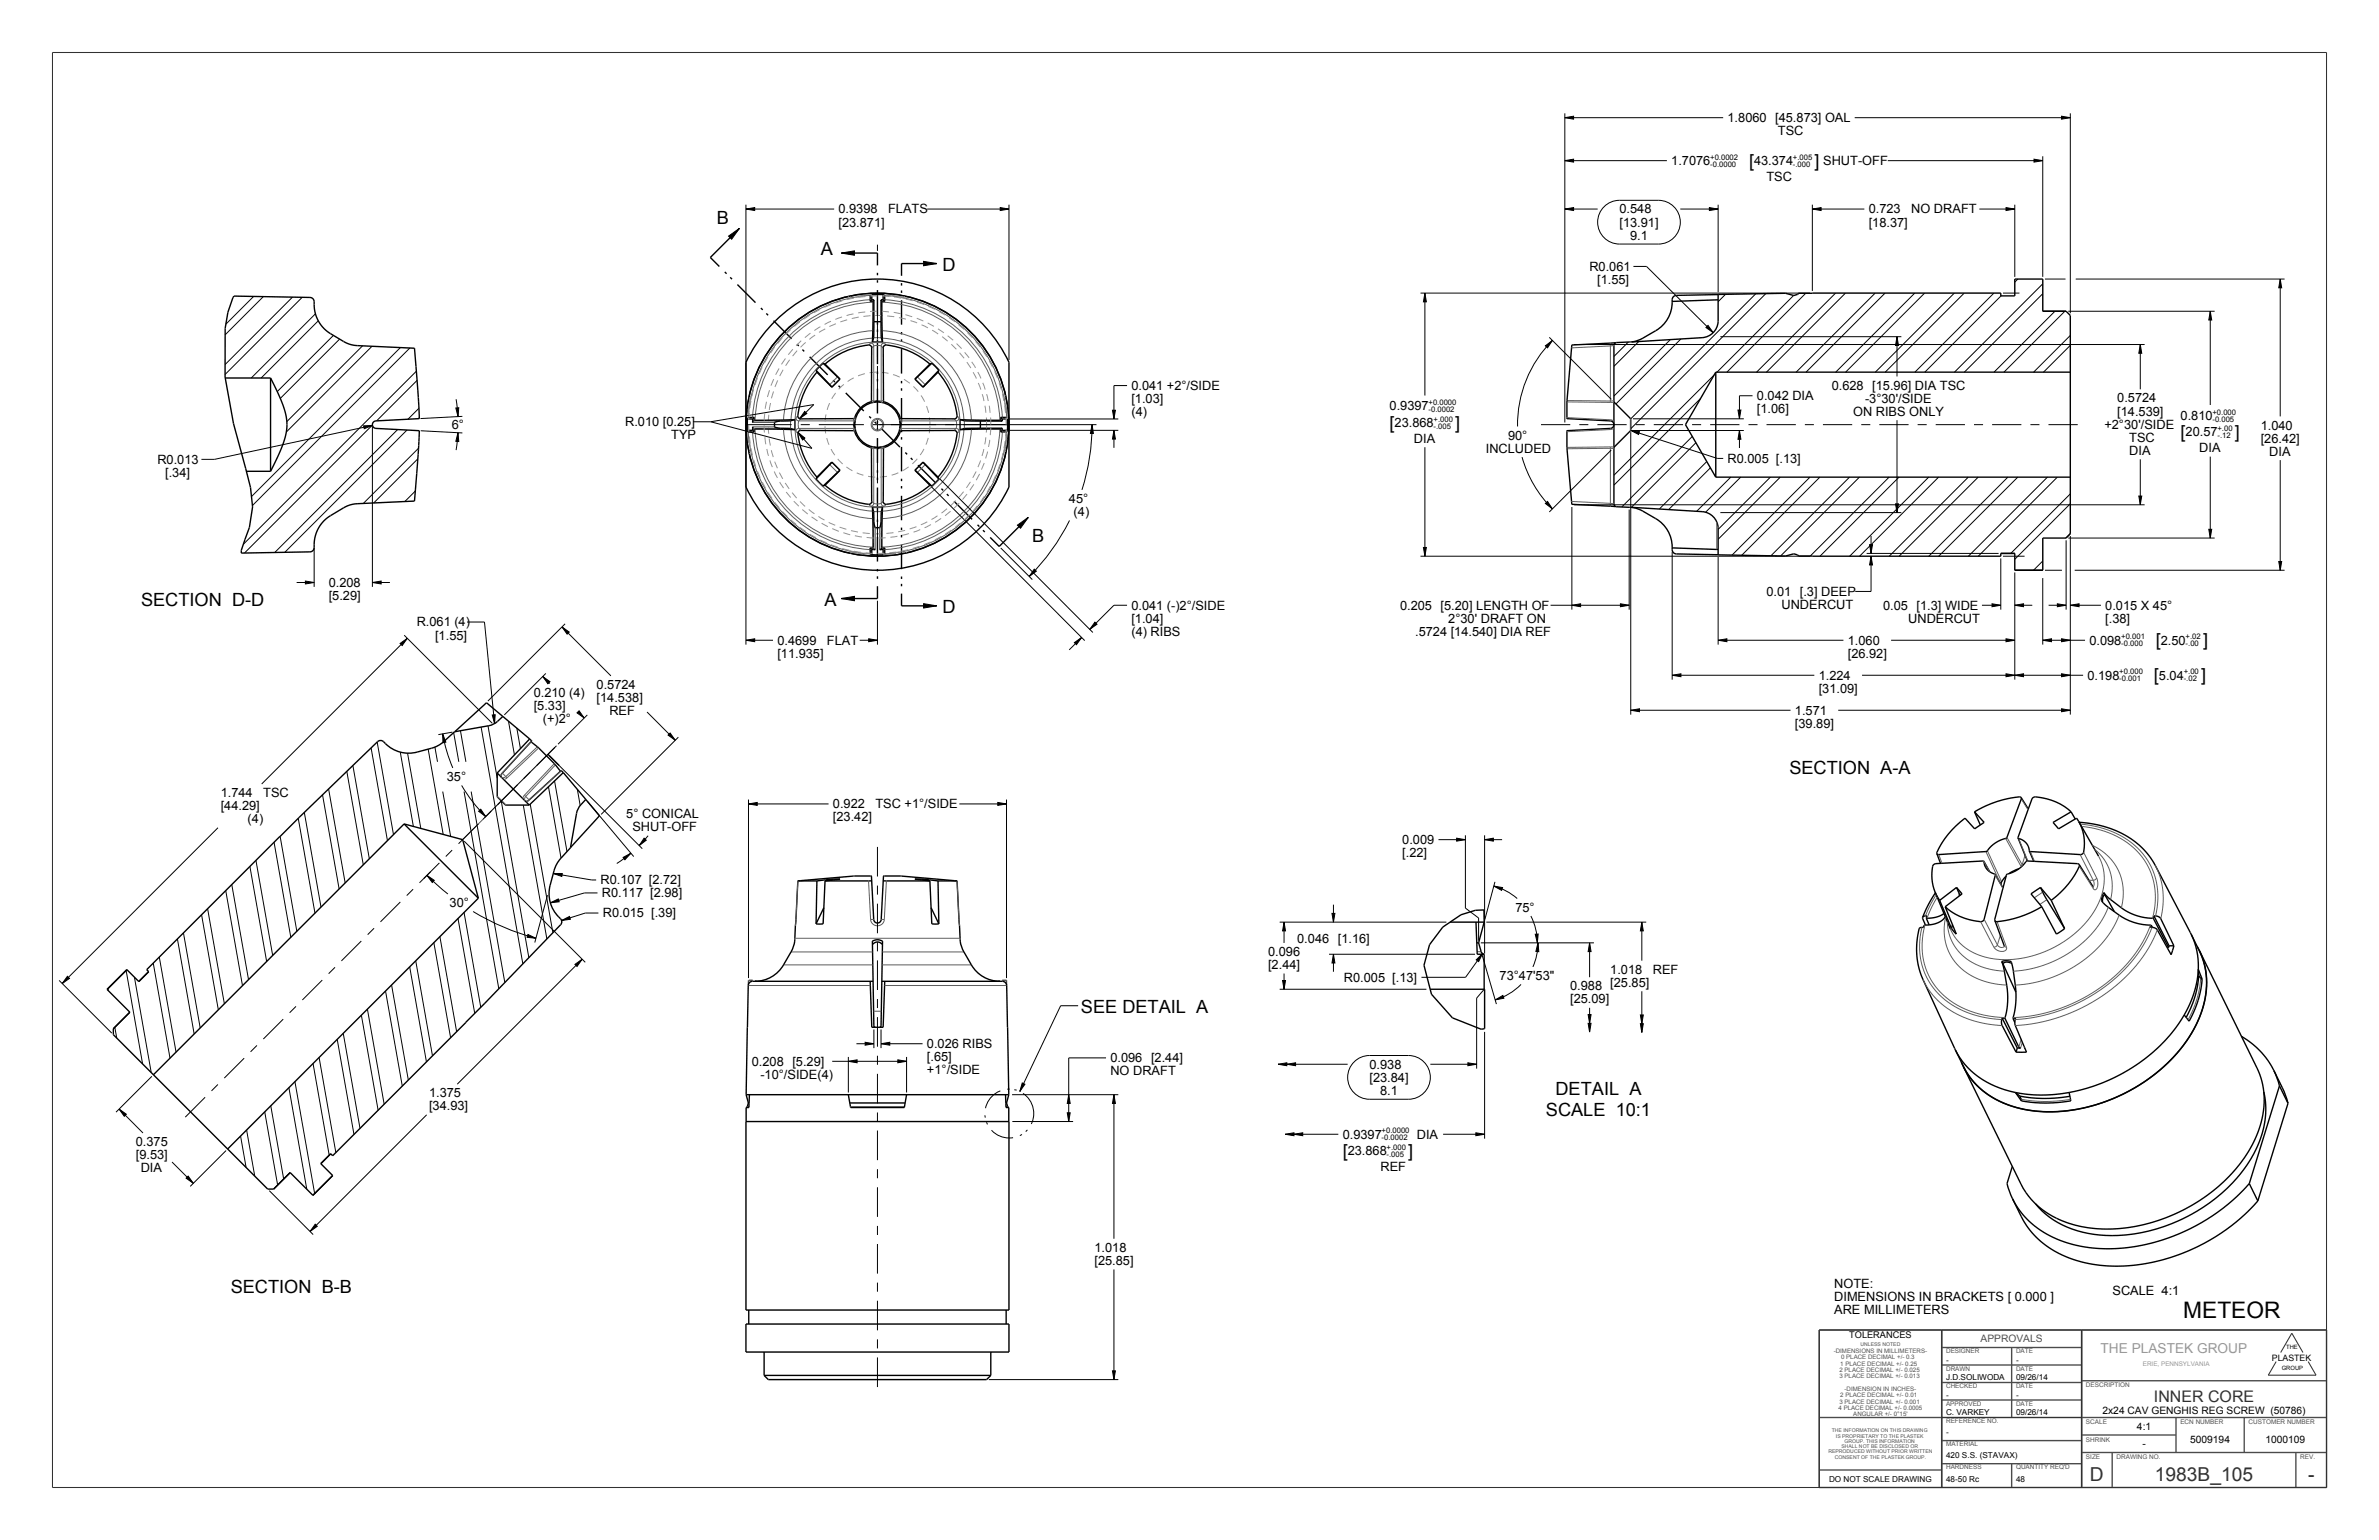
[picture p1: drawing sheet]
<svg xmlns="http://www.w3.org/2000/svg" width="864mm" height="559mm" viewBox="0 0 864 559" stroke-linecap="round" stroke-linejoin="round" font-family="sans-serif">
<defs><g id="words">
<text font-size="8.3" x="792.5" y="478.1">METEOR</text>
<g font-size="7" fill="#313131">
<text x="758.7" y="537.4">D</text>
<text x="782.3" y="537.4">1983B_105</text>
</g>
<text font-size="7" x="837.8" y="537.4">-</text>
<g font-size="6.6">
<text x="260.2" y="81.2">B</text>
<text x="297.9" y="92.7">A</text>
<text x="342.1" y="98.2">D</text>
<text x="374.7" y="196.7">B</text>
<text x="51.2" y="219.9">SECTION D-D</text>
<text x="299.3" y="219.7">A</text>
<text x="342.1" y="222.4">D</text>
<text x="649.5" y="280.7">SECTION A-A</text>
<text x="392.4" y="367.5">SEE DETAIL A</text>
<text x="564.7" y="397.3">DETAIL A</text>
<text x="561.2" y="405">SCALE 10:1</text>
<text x="83.7" y="469.3">SECTION B-B</text>
</g>
<g font-size="6.5">
<text x="634.9" y="60.5">[</text>
<text x="658.7" y="60.5">]</text>
<text x="504.4" y="155.6">[</text>
<text x="528.2" y="155.6">]</text>
<text x="791.6" y="159">[</text>
<text x="811.3" y="159">]</text>
<text x="782.6" y="234.5">[</text>
<text x="799.7" y="234.5">]</text>
<text x="781.9" y="247.2">[</text>
<text x="799" y="247.2">]</text>
<text x="487.4" y="419.8">[</text>
<text x="511.2" y="419.8">]</text>
</g>
<text font-size="5.8" fill="#313131" x="781.9" y="508.7">INNER CORE</text>
<text font-size="5" fill="#989898" x="762.5" y="491">THE PLASTEK GROUP</text>
<g font-size="4.6">
<text x="627.1" y="44.3">1.8060 [45.873] OAL</text>
<text x="645.4" y="49.1">TSC</text>
<text x="606.7" y="59.9">1.7076</text>
<text x="636.7" y="59.9">43.374</text>
<text x="661.8" y="59.9">SHUT-OFF</text>
<text x="641.2" y="65.6">TSC</text>
<text x="304.4" y="77.4">0.9398</text>
<text x="322.4" y="77.4">FLATS</text>
<text x="587.9" y="77.4">0.548</text>
<text x="678.4" y="77.4">0.723</text>
<text x="693.8" y="77.4">NO DRAFT</text>
<text x="304.4" y="82.2">[23.871]</text>
<text x="587.9" y="82.2">[13.91]</text>
<text x="678.4" y="82.2">[18.37]</text>
<text x="591.8" y="87">9.1</text>
<text x="577" y="98.3">R0.061</text>
<text x="579.8" y="103">[1.55]</text>
<text x="410.7" y="141.5">0.041 +2°/SIDE</text>
<text x="664.9" y="141.4">0.628 [15.96] DIA TSC</text>
<text x="410.7" y="146.3">[1.03]</text>
<text x="504.4" y="148.9">0.9397</text>
<text x="637.8" y="145.2">0.042 DIA</text>
<text x="637.8" y="150">[1.06]</text>
<text x="677" y="146.1">-3°30'/SIDE</text>
<text x="768.6" y="146">0.5724</text>
<text x="164" y="155.6">6°</text>
<text x="227" y="154.6">R.010 [0.25]</text>
<text x="410.7" y="151">(4)</text>
<text x="506.3" y="155">23.868</text>
<text x="672.7" y="150.9">ON RIBS ONLY</text>
<text x="763.9" y="155.6">+2°30'/SIDE</text>
<text x="768.6" y="150.8">[14.539]</text>
<text x="791.6" y="152.4">0.810</text>
<text x="820.7" y="155.9">1.040</text>
<text x="243.7" y="159.4">TYP</text>
<text x="513.3" y="160.7">DIA</text>
<text x="547.4" y="159.5">90°</text>
<text x="773" y="160.3">TSC</text>
<text x="793.4" y="158.4">20.57</text>
<text x="820.7" y="160.6">[26.42]</text>
<text x="539.4" y="164.3">INCLUDED</text>
<text x="627.1" y="167.9">R0.005 [.13]</text>
<text x="773" y="165.1">DIA</text>
<text x="798.4" y="164.1">DIA</text>
<text x="823.8" y="165.4">DIA</text>
<text x="57.1" y="168.3">R0.013</text>
<text x="60" y="173">[.34]</text>
<text x="388" y="182.5">45°</text>
<text x="389.7" y="187.3">(4)</text>
<text x="119.3" y="213">0.208</text>
<text x="119.3" y="217.7">[5.29]</text>
<text x="410.7" y="221.2">0.041 (-)2°/SIDE</text>
<text x="508.2" y="221.2">0.205 [5.20] LENGTH OF</text>
<text x="641.2" y="216.2">0.01 [.3] DEEP</text>
<text x="646.7" y="221">UNDERCUT</text>
<text x="683.6" y="221.2">0.05 [1.3] WIDE</text>
<text x="764.2" y="221.2">0.015 X 45°</text>
<text x="151.3" y="227.3">R.061 (4)</text>
<text x="410.7" y="226">[1.04]</text>
<text x="525.7" y="226">2°30' DRAFT ON</text>
<text x="692.7" y="226">UNDERCUT</text>
<text x="764.2" y="226">[.38]</text>
<text x="157.9" y="232.1">[1.55]</text>
<text x="282.2" y="233.9">0.4699</text>
<text x="300.2" y="233.9">FLAT</text>
<text x="410.7" y="230.7">(4) RIBS</text>
<text x="513.7" y="230.7">.5724 [14.540] DIA REF</text>
<text x="670.8" y="233.9">1.060</text>
<text x="758.5" y="233.9">0.098</text>
<text x="784.4" y="233.9">2.50</text>
<text x="282.2" y="238.7">[11.935]</text>
<text x="670.8" y="238.7">[26.92]</text>
<text x="216.6" y="250">0.5724</text>
<text x="660.2" y="246.6">1.224</text>
<text x="660.2" y="251.4">[31.09]</text>
<text x="757.8" y="246.6">0.198</text>
<text x="783.7" y="246.6">5.04</text>
<text x="193.7" y="252.8">0.210 (4)</text>
<text x="193.7" y="257.6">[5.33]</text>
<text x="216.6" y="254.8">[14.538]</text>
<text x="197.1" y="262.3">(+)2°</text>
<text x="221.2" y="259.5">REF</text>
<text x="651.6" y="259.3">1.571</text>
<text x="651.6" y="264.1">[39.89]</text>
<text x="162.2" y="283.4">35°</text>
<text x="80.1" y="289.2">1.744</text>
<text x="95.6" y="289.2">TSC</text>
<text x="302.4" y="293.3">0.922</text>
<text x="317.8" y="293.3">TSC +1°/SIDE</text>
<text x="80.1" y="294">[44.29]</text>
<text x="89.9" y="298.8">(4)</text>
<text x="227.3" y="296.9">5° CONICAL</text>
<text x="302.4" y="298.1">[23.42]</text>
<text x="229.5" y="301.7">SHUT-OFF</text>
<text x="509" y="306.3">0.009</text>
<text x="509" y="311">[.22]</text>
<text x="218" y="320.9">R0.107 [2.72]</text>
<text x="163.2" y="329.2">30°</text>
<text x="218.5" y="325.6">R0.117 [2.98]</text>
<text x="218.8" y="332.9">R0.015 [.39]</text>
<text x="550.1" y="330.8">75°</text>
<text x="460.3" y="346.9">0.096</text>
<text x="470.9" y="342.4">0.046 [1.16]</text>
<text x="460.3" y="351.7">[2.44]</text>
<text x="584.6" y="353.3">1.018</text>
<text x="600" y="353.3">REF</text>
<text x="487.8" y="356.2">R0.005 [.13]</text>
<text x="544.4" y="355.6">73°47'53&quot;</text>
<text x="570" y="359.3">0.988</text>
<text x="584.6" y="358.1">[25.85]</text>
<text x="570" y="364.1">[25.09]</text>
<text x="336.5" y="380.3">0.026 RIBS</text>
<text x="272.9" y="386.7">0.208 [5.29]</text>
<text x="336.5" y="385.1">[.65]</text>
<text x="336.5" y="389.8">+1°/SIDE</text>
<text x="403.1" y="385.5">0.096 [2.44]</text>
<text x="497.2" y="387.8">0.938</text>
<text x="276" y="391.5">-10°/SIDE(4)</text>
<text x="403.1" y="390.2">NO DRAFT</text>
<text x="497.2" y="392.5">[23.84]</text>
<text x="155.8" y="398.2">1.375</text>
<text x="501" y="397.3">8.1</text>
<text x="155.8" y="402.9">[34.93]</text>
<text x="487.4" y="413.2">0.9397</text>
<text x="514.3" y="413.2">DIA</text>
<text x="49.3" y="415.9">0.375</text>
<text x="489.2" y="419.2">23.868</text>
<text x="49.3" y="420.6">[9.53]</text>
<text x="51.1" y="425.4">DIA</text>
<text x="501.1" y="424.9">REF</text>
<text x="397.3" y="454.3">1.018</text>
<text x="397.3" y="459">[25.85]</text>
<text x="665.8" y="467.3">NOTE:</text>
<text x="665.8" y="472.1">DIMENSIONS IN BRACKETS [ 0.000 ]</text>
<text x="766.9" y="470">SCALE 4:1</text>
<text x="665.8" y="476.9">ARE MILLIMETERS</text>
</g>
<text font-size="3.7" fill="#4f4f4f" x="719" y="487">APPROVALS</text>
<g font-size="3.7">
<text x="763.2" y="513.1">2x24 CAV GENGHIS REG SCREW (50786)</text>
<text x="775.7" y="518.8">4:1</text>
<text x="777.7" y="525.1">-</text>
<text x="795.1" y="523.6">5009194</text>
<text x="822.4" y="523.6">1000109</text>
</g>
<text font-size="3.3" x="671.3" y="485.6">TOLERANCES</text>
<text font-size="3.2" x="824.7" y="493.7">PLASTEK</text>
<g font-size="3">
<text x="706.4" y="494.4">-</text>
<text x="731.8" y="494.4">-</text>
<text x="706.4" y="500.8">J.D.SOLIWODA</text>
<text x="731.8" y="500.8">09/26/14</text>
<text x="706.4" y="507.1">-</text>
<text x="731.8" y="507.1">-</text>
<text x="706.4" y="513.5">C. VARKEY</text>
<text x="731.8" y="513.5">09/26/14</text>
<text x="706.4" y="520.8">-</text>
<text x="706.4" y="529.2">420 S.S. (STAVAX)</text>
<text x="664" y="537.6">DO NOT SCALE DRAWING</text>
<text x="706.4" y="537.7">48-50 Rc</text>
<text x="731.8" y="537.7">48</text>
</g>
<g font-size="2.8">
<text x="620.8" y="58">+0.0002</text>
<text x="650.9" y="58">+.005</text>
<text x="620.8" y="60.5">-0.0000</text>
<text x="650.9" y="60.5">-.000</text>
<text x="518.6" y="147">+0.0000</text>
<text x="518.6" y="149.6">-0.0002</text>
<text x="520.4" y="153">+.000</text>
<text x="520.4" y="155.6">-.005</text>
<text x="803.2" y="150.4">+0.000</text>
<text x="803.2" y="153">-0.005</text>
<text x="805" y="156.5">+.00</text>
<text x="805" y="159">-.12</text>
<text x="770" y="232">+0.001</text>
<text x="793.4" y="232">+.02</text>
<text x="770" y="234.5">-0.000</text>
<text x="793.4" y="234.5">-.00</text>
<text x="769.3" y="244.7">+0.000</text>
<text x="792.7" y="244.7">+.00</text>
<text x="769.3" y="247.2">-0.001</text>
<text x="792.7" y="247.2">-.02</text>
<text x="501.5" y="411.3">+0.0000</text>
<text x="501.5" y="413.8">-0.0002</text>
<text x="503.3" y="417.3">+.000</text>
<text x="503.3" y="419.8">-.005</text>
</g>
<g font-size="2.3" fill="#4f4f4f">
<text x="706.4" y="491">DESIGNER</text>
<text x="731.8" y="491">DATE</text>
<text x="706.4" y="497.4">DRAWN</text>
<text x="731.8" y="497.4">DATE</text>
<text x="706.4" y="503.7">CHECKED</text>
<text x="731.8" y="503.7">DATE</text>
<text x="757.2" y="503.4">DESCRIPTION</text>
<text x="706.4" y="510.1">APPROVED</text>
<text x="731.8" y="510.1">DATE</text>
<text x="706.4" y="516.4">REFERENCE NO.</text>
<text x="757.2" y="516.7">SCALE</text>
<text x="791.5" y="516.7">ECN NUMBER</text>
<text x="816.3" y="516.7">CUSTOMER NUMBER</text>
<text x="706.4" y="524.8">MATERIAL</text>
<text x="757.2" y="523.1">SHRINK</text>
<text x="706.4" y="533.2">HARDNESS</text>
<text x="731.8" y="533.2">QUANTITY REQ'D</text>
<text x="757.2" y="529.4">SIZE</text>
<text x="768.3" y="529.4">DRAWING NO.</text>
<text x="835" y="529.4">REV.</text>
</g>
<text font-size="2.3" fill="#989898" x="777.8" y="495.7">ERIE, PENNSYLVANIA</text>
<g font-size="2.2" fill="#4f4f4f">
<text x="665.6" y="491">-DIMENSIONS IN MILLIMETERS-</text>
<text x="667.7" y="497.8">2 PLACE DECIMAL +/- 0.025</text>
<text x="668" y="495.6">1 PLACE DECIMAL +/- 0.25</text>
<text x="668.3" y="493.3">0 PLACE DECIMAL +/- 0.3</text>
<text x="667.7" y="500.1">3 PLACE DECIMAL +/- 0.013</text>
<text x="667.7" y="509.3">3 PLACE DECIMAL +/- 0.001</text>
<text x="668" y="507">2 PLACE DECIMAL +/- 0.01</text>
<text x="669.6" y="504.7">-DIMENSION IN INCHES-</text>
<text x="667.4" y="511.6">4 PLACE DECIMAL +/- 0.0005</text>
<text x="672.8" y="513.8">ANGULAR +/- 0°15'</text>
</g>
<g font-size="2.1">
<text x="829.9" y="489.6">THE</text>
<text x="828.3" y="497">GROUP</text>
</g>
<g font-size="1.9" fill="#4f4f4f">
<text x="675.4" y="488.3">UNLESS NOTED</text>
<text x="665" y="519.7">THE INFORMATION ON THIS DRAWING</text>
<text x="666.5" y="521.7">IS PROPRIETARY TO THE PLASTEK</text>
<text x="663.7" y="527.4">REPRODUCED WITHOUT PRIOR WRITTEN</text>
<text x="668.4" y="525.5">SHALL NOT BE DISCLOSED OR</text>
<text x="669.6" y="523.6">GROUP. THIS INFORMATION</text>
<text x="666" y="529.3">CONSENT OF THE PLASTEK GROUP.</text>
</g>
</g></defs>
<g fill="#000">
<path d="M568 58.3l3.2-.5v1zM568 42.7l3.2-.5v1zM738.4 57.8l3.1 .5-3.1 .5zM748.4 42.2l3.1 .5-3.1 .5zM270.8 75.9l3.2-.6v1.1zM363.1 75.3l3.2 .6-3.2 .5zM568.1 75.9l3.1-.6v1.1zM620.5 75.3l3.2 .6-3.2 .5zM657.9 75.9l3.2-.6v1.1zM728.2 75.3l3.2 .6-3.2 .5zM264.5 85.7l3.9-2.8-2.8 3.9zM305.4 91.8l4.8-.8v1.6z"/>
<path d="M335.3 94.8l4.7 .8-4.7 .8zM517.3 106.4l.5 3.1h-1.1zM802.3 112.9l.6 3.2h-1.1zM827.7 101.3l.6 3.1h-1.1zM561 125.5l2.5-2-1.7 2.7zM620 118.1l1.9 2.6-2.6-1.9zM688.6 122.2l.6 3.1h-1.1zM776.9 125l.6 3.2h-1.1zM132 154.5l3.2-.1-3 1.2zM166.3 157l.2 3.2-1-.1zM165.5 148h1l-.2 3.2zM289.7 156.9l2.5 2-.8 .7z"/>
<path d="M292.1 149.3l.8 .8-2.7 1.8zM396.4 154.1l.5 3.2h-1.1zM404.4 156.2l.5 3.1h-1.1zM403.8 148.9h1.1l-.5 3.1zM592 156.2l3.1 .4-.3 1zM630.9 148.8h1.1l-.6 3.2zM631.4 156.2l.6 3.2h-1.1zM369.3 190.5l4-2.8-2.8 4zM561 182.7l.8-.7 1.7 2.7zM688.1 182.8h1.1l-.6 3.2zM776.4 180h1.1l-.6 3.2zM801.8 192.1h1.1l-.6 3.1z"/>
<path d="M110.9 210.8l3.1 .6-3.1 .5zM135.2 211.4l3.2-.6v1.1zM305.4 217.2l4.8-.8v1.6zM335.3 219l4.7 .8-4.7 .8zM375.4 206.5l.8 .8-2.6 1.9zM516.7 198.7h1.1l-.5 3.1zM570.6 219.6l3.2-.5v1.1zM588.2 219.1l3.2 .5-3.2 .6zM678.7 197.6h1l-.5 3.2zM679.2 201.8l.5 3.2h-1zM723.1 219.1l3.2 .5-3.2 .6zM731.4 219.6l3.2-.5v1.1z"/>
<path d="M746.8 219.1l3.2 .5-3.2 .6zM751.5 219.6l3.2-.5v1.1zM827.2 203.7h1.1l-.6 3.2zM145.2 233.5l2.7-1.9-1.9 2.6zM204 227.5l2.6 1.9-.7 .7zM270.8 232.3l3.2-.5v1.1zM315.4 231.8l3.1 .5-3.1 .6zM390 233.2l2.6-1.9-1.8 2.6zM397.5 225.8l.7 .7-2.6 1.9zM623.7 232.3l3.2-.5v1.1zM728.2 231.8l3.2 .5-3.2 .6zM741.5 232.3l3.2-.5v1.1z"/>
<path d="M748.4 231.8l3.1 .5-3.1 .6zM197 245.5l2.6 1.8-.7 .8zM592 257.7l3.2-.5v1.1zM607 245l3.2-.5v1.1zM728.2 244.5l3.2 .5-3.2 .6zM731.4 245l3.2-.5v1.1zM748.4 257.2l3.1 .5-3.1 .6zM748.4 244.5l3.1 .5-3.1 .6zM160.7 266.3l1.1 3-1 .2zM178.7 259.5l1.1-.2-.3 3.3zM209.5 258.7l.7-.8 1.9 2.6zM242.5 266.7l.8-.7 1.8 2.6z"/>
<path d="M173.7 294.4l.8-.8 1.8 2.7zM271.7 291.7l3.2-.5v1zM362.2 291.2l3.2 .5-3.2 .5zM155 317.6l2.6 1.8-.7 .8zM200.9 317h3.2l-.2 1zM226.2 311.1l2.8-1.5-2.1 2.4zM233.8 304.1l.8 .8-2.6 1.9zM528.8 304.1l3.2 .6-3.2 .5zM538.9 304.7l3.2-.6v1.1zM199.8 327.6l2.9-1.4 .3 1zM203.9 334l2.8-1.5 .4 1.1zM466.1 334.6l.6 3.2h-1.1z"/>
<path d="M483.5 331.4h1.1l-.5 3.2zM542.3 321.5l3.1 .6-.3 1zM596 334.6l.5 3.2h-1zM24.5 354.3l.7 .7-2.6 1.9zM191.6 339.1l2.9 1.4-3.1-.4zM208.7 349.9l2.6-1.8-1.8 2.6zM465.6 355.8h1.1l-.6 3.2zM484.1 346.3l.5 3.1h-1.1zM535.9 348.3l2.3-2.3-1.4 2.9zM557.3 339l1.1-.1-.3 3.2zM558.3 342.1l.3 3.2-1.1-.1zM577 342.1l.6 3.2h-1.1z"/>
<path d="M314.1 378.2l3.1 .5-3.1 .6zM319.8 378.7l3.2-.5v1.1zM542.8 362.8l2.8-1.6 .3 1zM576.5 371.3h1.1l-.6 3.2zM576.5 368.1h1.1l-.6 3.2zM595.5 371.5h1l-.5 3.1zM595.5 368.3h1l-.5 3.2zM308 385.1l3.1-.5v1zM325.9 384.6l3.2 .5-3.2 .5zM371.1 393l1 .4-1.9 2.7zM388 397.2l.5 3.2h-1.1zM404.4 397.2l.5 3.2h-1.1z"/>
<path d="M464 386.2l3.1-.6v1.1zM467.1 386.2l3.2-.6v1.1zM532.9 385.6l3.1 .6-3.1 .5zM43.2 402.4l2.7 1.9-.8 .8zM387.4 403.8h1.1l-.5 3.2zM466.6 411.6l3.1-.6v1.1zM469.7 411.6l3.2-.6v1.1zM535.8 411l3.1 .6-3.1 .5zM68.3 426.8l1.9 2.6-2.6-1.9zM114.4 444.2l.8 .8-2.6 1.8zM403.8 497.4h1.1l-.5 3.2z"/>
</g>
<g fill="none" stroke="#000" stroke-width=".36">
<path d="M568 58.3l3.2-.5v1zM568 42.7l3.2-.5v1zM568 41.1v112.2M568 58.3h37.1M568 42.7h57.5M673.3 42.7h78.2M685.3 58.3h56.2M738.4 57.8l3.1 .5-3.1 .5zM741.5 56.7v43.8M748.4 42.2l3.1 .5-3.1 .5zM751.5 41.1v72.6M270.8 75.9l3.2-.6v1.1z"/>
<path d="M270.8 74.3v159.6M270.8 75.9h32M336.6 75.9h29.7M363.1 75.3l3.2 .6-3.2 .5zM366.3 74.3v56.4M568.1 75.9l3.1-.6v1.1zM568.1 75.9h11.9M582.3 75l1.6-1.2a7.9 7.9 0 0 1 4-1.1h14.1a7.9 7.9 0 0 1 8 7.9 7.9 7.9 0 0 1-8 8h-14.1a7.9 7.9 0 0 1-7.3-4.9 7.9 7.9 0 0 1 1.7-8.7zM610 75.9h13.7M620.5 75.3l3.2 .6-3.2 .5zM623.7 74.3v31.8M657.9 75.9l3.2-.6v1.1z"/>
<path d="M657.9 75.9h18.9M657.9 74.3v31.3M718.5 75.9h12.9M728.2 75.3l3.2 .6-3.2 .5zM731.4 74.3v26.2M264.5 85.7l3.9-2.8-2.8 3.9zM305.4 91.8l4.8-.8v1.6zM318.5 88.8v2.2M335.3 94.8l4.7 .8-4.7 .8zM592.9 96.7h4.8l24.2 24M92.1 107.6l-10.1 10M95.6 107.6l-13.9 13.9"/>
<path d="M106.2 107.8l-24.5 24.5M109.7 107.9l-28 28M114.5 113.9l-23.3 23.3M115.5 116.4l-20.7 20.8M515.7 106.4h141.4M517.3 106.4l.5 3.1h-1.1zM517.3 106.4v37.1M620 118.1l1.9 2.6-2.6-1.9zM626.4 106.8l-2.7 2.7M637.3 106.6l-45.4 45.4M641 106.5l-49 49.1M651.1 107.2l-27.8 27.8"/>
<path d="M655.5 106.4l-28.6 28.6M666.3 106.4l-28.6 28.6M669.9 106.4l-28.7 28.6M680.7 106.4l-28.7 28.6M684.3 106.4l-28.7 28.6M695.1 106.4l-28.7 28.6M698.7 106.4l-28.7 28.6M709.4 106.4l-28.6 28.6M713 106.4l-28.7 28.6M723.8 106.4l-28.7 28.6M726.4 107.4l-27.7 27.6M727.1 106.4h6"/>
<path d="M732.5 101.3l-1.1 1.1M741.5 103l-32 32M741.5 106.6l-28.4 28.4M742.3 101.3h7.5M746 112.9l-22.1 22.1M749.6 112.9l-22.1 22.1M750.8 112.9h53.1M753.5 101.3h75.8M802.3 112.9l.6 3.2h-1.1zM802.3 112.9v34.1M827.7 101.3l.6 3.1h-1.1zM827.7 101.3v49.8"/>
<path d="M121 121.7l-20.4 20.4M123.3 123l-21.5 21.6M131.6 125.5l-27.5 27.5M135 125.6l-31.1 31.2M145.3 126.1l-54 54.1M148.8 126.3l-57.2 57.1M151.1 134.7l-62.8 62.8M151.4 138l-14.7 14.7M409.1 139.9h-4.7v12.1M561 125.5l2.5-2-1.7 2.7zM562.4 122.4l22.5 22.5M563.5 123.5a43.2 43.2 0 0 0-12.6 31.3"/>
<path d="M571.4 125h207.1M591.1 124.1l-5.2 5.2M594.9 123.9l-9 9M606.4 123.2l-20.5 20.5M610.2 123l-23.6 23.6M622.2 136.1l-36.3 36.3M624.5 122.2h65.7M688.6 122.2l.6 3.1h-1.1zM688.6 122.2v14.4M751.5 121.7l-13.3 13.3M751.5 125.3l-9.7 9.7M776.9 125l.6 3.2h-1.1z"/>
<path d="M776.9 125v16.3M132 154.5l3.2-.1-3 1.2zM135.2 154.9v58.1M135.2 154.2l-46.4 46.5M135.2 154.4l-57.3 12.3h-4.8M144.3 155.9l-44.6 44.6M147.8 156l-44.4 44.4M152.1 148.1l-4 4M152.2 151.6l-.3 .3M152.7 156.3l15.1 .8M165.5 148h1l-.2 3.2zM165.6 144.9l.6 5.9"/>
<path d="M166.3 157.2l-.7 6.1M166.3 157l.2 3.2-1-.1zM167.8 151.1l-15.2 .8M251.6 153h6.4M258 153l36.7 9.7-5-5.8M289.7 156.9l2.5 2-.8 .7zM290.2 151.9l5.2-5.1-37.4 6.2M292.1 149.3l.8 .8-2.7 1.8zM319.3 154.1h78.7M366.5 156.2h39.5M366.5 152h39.5M396.4 154.1l.5 3.2h-1.1z"/>
<path d="M396.4 154.1l-.2 6.4-.8 6.4-1.3 6.2-1.3 4.7M403.8 148.9h1.1l-.5 3.1zM404.4 156.2l.5 3.1h-1.1zM404.4 156.2v6.3M592 156.2l3.1 .4-.3 1zM592 156.2l31.4 10.1h2.1M592 156.8v102.5M592.8 156.2h40.2M592.8 152h40.2M614.3 158.4l-25.6 25.6M617.3 144.6l-31.4 31.4M630.9 148.8h1.1l-.6 3.2z"/>
<path d="M631.4 156.2l.6 3.2h-1.1zM631.4 156.2v6.4M636.2 143.6h-4.8v8.4M688.6 152.5v33.5M89.7 171l-.2 .2M150.8 178.2l-3.8 3.8M151.7 166.5l-16 16M151.9 162.6l-20 20.1M338.1 176.6l55.7 55.8M341.1 173.7l55.6 55.8M517.3 162.3v39.5M552.5 165.9a43.2 43.2 0 0 0 11 18.8"/>
<path d="M584.9 163.3l-22.5 22.5M615.6 160.7l-23.4 23.4M619.6 167.5l-17.2 17.2M620.9 169.8l-15.2 15.1M628.3 173.1l-12.4 12.4M631.9 173.1l-12.8 12.8M642.7 173.1l-19 19M646.2 173.1l-22.5 22.6M657 173.1l-28.3 28.3M660.6 173.1l-28.3 28.4M671.4 173.1l-28.5 28.6M675 173.1l-28.6 28.6"/>
<path d="M685.8 173.1l-28.7 28.7M689.4 173.1l-28.7 28.7M700.1 173.1l-28.7 28.7M703.7 173.1l-28.7 28.7M714.5 173.1l-28.7 28.7M718.1 173.1l-28.7 28.7M728.9 173.1l-28.7 28.7M732.5 173.1l-28.7 28.7M743.2 173.1l-28.7 28.7M746.8 173.1l-28.7 28.7M751.5 179.2l-21.6 21.6M776.4 180h1.1l-.6 3.2z"/>
<path d="M776.9 166.7v16.5M802.3 165.7v29.5M827.7 167v39.9M114 198.7v14.3M363.3 198.8l11.4 11.5M369.3 190.5l4-2.8-2.8 4zM388.2 188.9a77.9 77.9 0 0 1-14.6 20.3M516.7 198.7h1.1l-.5 3.1zM561 182.7l.8-.7 1.7 2.7zM570.6 184v37.2M571.4 183.2h207.1M591.4 184.9v36.3"/>
<path d="M624.5 186h65.7M678.7 197.6h1l-.5 3.2zM679.2 194.5v6.3M688.1 182.8h1.1l-.6 3.2zM750 196v25.2M750.8 195.2h53.1M751.5 182.8l-20.1 20.2M751.5 193.6l-1.6 1.6M751.5 194.5v64.8M801.8 192.1h1.1l-.6 3.1zM107.7 211.4h6.3M110.9 210.8l3.1 .6-3.1 .5z"/>
<path d="M135.2 211.4l3.2-.6v1.1zM135.2 211.4h6.3M305.4 217.2l4.8-.8v1.6zM318.5 218v15.9M335.3 219l4.7 .8-4.7 .8zM375.4 206.5l.8 .8-2.6 1.9zM409.1 219.6h-4.7l-8.8 8.8M515.7 201.8h141.4M562.9 219.6h28.5M570.6 219.6l3.2-.5v1.1zM588.2 219.1l3.2 .5-3.2 .6zM607 200.2v46.4"/>
<path d="M623.7 202.1v31.8M677.6 200.8h47.9M679.2 201.8l.5 3.2h-1zM679.2 201.8v12.8h-5.7M719.5 219.6h6.8M723.1 219.1l3.2 .5-3.2 .6zM726.3 202.6v18.6M727.1 201.8h7.8M731.4 219.6l3.2-.5v1.1zM731.4 219.6h6.3M731.4 207.7v38.9M741.5 203.6l-3.3 3.3"/>
<path d="M741.5 209.8v24.1M742.3 206.9h6.2M743.7 219.6h6.3M746.8 219.1l3.2 .5-3.2 .6zM751.5 219.6l3.2-.5v1.1zM751.5 219.6h11.2M753.1 206.9h76.2M827.2 203.7h1.1l-.6 3.2zM145.2 233.5l2.7-1.9-1.9 2.6zM146.7 230.5l32 32M147.9 231.6l-52.9 52.9M169.5 225.7h6.4l3.6 36.9"/>
<path d="M204 227.5l2.6 1.9-.7 .7zM204 227.5l17.8 17.7M205.1 226.4l-28 28M270.8 232.3l3.2-.5v1.1zM270.8 232.3h9.8M312.1 232.3h6.4M315.4 231.8l3.1 .5-3.1 .6zM390 233.2l2.6-1.9-1.8 2.6zM392.6 231.3l-4.5 4.5M397.5 225.8l.7 .7-2.6 1.9zM623.7 232.3l3.2-.5v1.1zM623.7 232.3h45.5"/>
<path d="M686.5 232.3h44.9M728.2 231.8l3.2 .5-3.2 .6zM741.5 232.3l3.2-.5v1.1zM741.5 232.3h15.4M748.4 231.8l3.1 .5-3.1 .6zM178.7 259.5l1.1-.2-.3 3.3zM197 245.5l2.6 1.8-.7 .8zM197 245.5l2.6 2.5M198.1 244.4l-15 15M209.5 258.7l.7-.8 1.9 2.6zM213.2 259.4l-10.6 10.6M234.9 258.4l10.2 10.2"/>
<path d="M592 257.7l3.2-.5v1.1zM592 257.7h58M607 245l3.2-.5v1.1zM607 245h51.6M667.3 257.7h84.2M675.9 245h80.3M728.2 244.5l3.2 .5-3.2 .6zM731.4 245l3.2-.5v1.1zM748.4 257.2l3.1 .5-3.1 .6zM748.4 244.5l3.1 .5-3.1 .6zM125.9 279.9l6 33.9M128.1 277.8l6 33.8"/>
<path d="M134.7 271.4l5.9 33.6M136.9 269.3l5.9 33.5M145.3 272.9l4.8 27M147.9 273.3l4.9 27.3M155.4 271.8l5.5 31M157.9 271.1l.9 5.3M160.7 266.3l1.1 3-1 .2zM160.7 266.3l1.3 5.7 2.4 6.7M164.2 265.7l-5.1 .9M164.7 265.8l1.9 10.6M167.1 265.1l2 11.3M174.6 263.8l15.2 85.9"/>
<path d="M177.2 263.4l3.3 18.9M184.6 261.7l2.1 12.2M187.6 264.2l1.3 7.4M199.5 274.3l33.7 33.7M201.5 271.2l-26.3 26.2M212.1 260.5h.1M242.5 266.7l.8-.7 1.8 2.6zM246.3 267.5l-28.1 28M108.3 296.9l6 34.4M110.5 294.8l6 34.3M117.1 288.4l6 34.2M119.3 286.3l6 34.1"/>
<path d="M160.7 287.2l2.9 16.3M167.6 285l4 5.9 4.7 5.4M168.5 287.2l12.6 71.6M171 287.2l12.3 69.3M173.7 294.4l.8-.8 1.8 2.7zM181.9 290.6l10.1 56.9M190 292.1l8.5 48.6M192.5 291.8l8.2 46.7M199.1 285.5l4.6 25.9M201.3 283.4l4.5 25.6M209.6 286.4l1 5.9M213.2 290.7l16.8 20.1"/>
<path d="M271.7 291.7l3.2-.5v1zM271.7 290.1v64.8M271.7 291.7h29.1M348.3 291.7h17.1M362.2 291.2l3.2 .5-3.2 .5zM365.4 290.1v64.8M79.1 300.4l-56.5 56.5M90.7 314.4l6.1 34.5M92.9 312.2l6.1 34.5M99.5 305.6l6.1 34.5M101.7 303.5l6.1 34.4M155 317.6l2.6 1.8-.7 .8z"/>
<path d="M155 317.6l7.6 6.8M156.3 316.3l-2.4 2.5M168.5 305.2l44 44M200.9 317h3.2l-.2 1zM200.9 317l13.9 2.3h1.6M226.2 311.1l2.8-1.5-2.1 2.4zM229 309.6l-5.1 3.7M233.8 304.1l.8 .8-2.6 1.9zM235.3 303.2l-3.3 3.6M522.2 304.7h9.8M528.8 304.1l3.2 .6-3.2 .5zM532 303.1v26.4l4.7 3.6v8.2"/>
<path d="M538.9 304.7l3.2-.6v1.1zM538.9 303.1v42.9M538.9 304.7h6.4M542.7 320l-3.7 13.6M66.6 338.5l6.1 34.5M73.2 331.9l6.1 34.5M75.4 329.7l6 34.5M81.9 323.2l6.1 34.5M84.1 321l6.1 34.5M159.7 339.9l6.1 34.5M166.3 333.3l6 34.4M168.5 331.1l6 34.4"/>
<path d="M171.7 330.8l4.4 2.4 5.9 2.9 6.2 2.4 6.3 2M191.6 339.1l2.9 1.4-3.1-.4zM198.7 324.8l-4.6 17.2M199.8 327.6l2.9-1.4 .3 1zM203.9 334l2.8-1.5 .4 1.1zM216.9 324h-4.8l-12.3 3.6M217.2 331.3h-4.7l-8.6 2.7M464.5 334.6h60.6M466.1 334.6l.6 3.2h-1.1zM466.1 334.6v7.5M483.5 331.4h1.1l-.5 3.2zM484.1 328.3v6.3"/>
<path d="M539.6 334.6h58M542.3 321.5l3.1 .6-.3 1zM542.3 321.5a21.3 21.3 0 0 1 8.5 4.5M555.7 332.4a21.3 21.3 0 0 1 2.4 9.7M557.3 339l1.1-.1-.3 3.2zM596 334.6l.5 3.2h-1zM596 334.6v14M21.5 355.8l19.1 19.1M24.5 354.3l.7 .7-2.6 1.9zM39.2 358.7l.1 .8M45.8 352.1l6 34M48.8 354.6l6.1 34.6"/>
<path d="M55.6 349.5l6.1 34.5M57.8 347.3l6.1 34.5M64.4 340.7l6.1 34.5M140 359.6l6 34.5M142.1 357.4l6.1 34.5M148.7 350.8l6.1 34.5M150.9 348.6l6.1 34.5M157.5 342.1l6.1 34.5M208.7 349.9l2.6-1.8-1.8 2.6zM211.3 348.1l-45.3 45.3M464.5 359h53.3M465.6 355.8h1.1l-.6 3.2z"/>
<path d="M466.1 353.3v5.7M482.5 346.3h52.9M484.1 346.3l.5 3.1h-1.1zM484.1 346.3v6.3M535.9 348.3l2.3-2.3-1.4 2.9zM537.5 342.1h41.1M538 346.4l5.2 17.9M538.2 346l-6.2 8.6h-16M538.8 359l-2.8 3.2v25.6M552.2 357.2a21.6 21.6 0 0 1-9.4 5.6M558.3 342.1l.3 3.2-1.1-.1zM558.3 342.1a21.6 21.6 0 0 1-1.8 8.7"/>
<path d="M577 342.1l.6 3.2h-1.1zM577 342.1v12.5M596 359.7v14.9M41.7 372.7l.7 4M122.4 377.1l6.1 34.5M124.6 375l6.1 34.4M131.2 368.4l6.1 34.5M133.4 366.2l6.1 34.5M310.9 378.7h6.3M314.1 378.2l3.1 .5-3.1 .6zM317.2 373.6v6.7M319.8 378.7l3.2-.5v1.1z"/>
<path d="M319.8 373.6v6.7M319.8 378.7h15.1M391.4 364.9h-6.4l-14.8 31.2M538.9 374.4v38.8M542.8 362.8l2.8-1.6 .3 1zM576.5 371.3h1.1l-.6 3.2zM576.5 368.1h1.1l-.6 3.2zM577 365.7v8.8M595.5 371.5h1l-.5 3.1zM595.5 368.3h1l-.5 3.2zM55.1 390.5l-13 13.1M104.9 394.7l6.5 36.8"/>
<path d="M107.1 392.5l7.1 40.6M113.6 385.9l5.9 33.3M115.8 383.7l6.1 34.5M302.1 385.1h27M308 385.1l3.1-.5v1zM308 383.5v12.9M325.9 384.6l3.2 .5-3.2 .5zM329.1 383.5v12.9M367.4 397.2h38.6M371.1 393l1 .4-1.9 2.7zM388 397.2l.5 3.2h-1.1zM401.5 383.9h-13.5v23.1"/>
<path d="M404.4 397.2l.5 3.2h-1.1zM404.4 397.2v52.3M464 386.2l3.1-.6v1.1zM464 386.2h25.2M467.1 386.2l3.2-.6v1.1zM491.5 385.3l1.6-1.2a7.9 7.9 0 0 1 4.1-1.1h14.1a7.9 7.9 0 0 1 7.9 7.9 7.9 7.9 0 0 1-7.9 8h-14.1a7.9 7.9 0 0 1-7.4-4.9 7.9 7.9 0 0 1 1.7-8.7zM519.2 386.2h16.8M532.9 385.6l3.1 .6-3.1 .5zM43.2 402.4l2.7 1.9-.8 .8zM43.2 402.4l8.7 8.7M82.1 417.5l-13 13M87.3 412.2l2 11.4"/>
<path d="M89.5 410l3 16.8M96.1 403.5l4.7 26.5M98.3 401.3l4.7 26.5M154.9 404.5l-42.3 42.3M367.5 407h22M387.4 403.8h1.1l-.5 3.2zM466.6 411.6l3.1-.6v1.1zM466.6 411.6h19.2M469.7 411.6l3.2-.6v1.1zM523.9 411.6h15M535.8 411l3.1 .6-3.1 .5zM62.5 421.6l7.7 7.8"/>
<path d="M68.3 426.8l1.9 2.6-2.6-1.9zM97.7 432l16 16M114.4 444.2l.8 .8-2.6 1.8zM404.4 460.6v40M403.8 497.4h1.1l-.5 3.2zM358.9 500.6h47.1"/>
</g>
<g fill="none" stroke="#000" stroke-width=".51">
<path d="M261.1 96.7h.1M263.1 98.7l.7 .6M268.4 82.9l-10.5 10.5 3.2 3.3M305.4 91.8h13.1v4.5M318.5 99v.9M340 95.6h-12.7v4.5M265.1 100.6l.6 .7M267.7 103.3l6.5 6.5M276.2 111.8l.7 .6M278.2 113.7l.6 .7M280.8 116.4l6.6 6.5M315.9 109.4h1"/>
<path d="M316.5 106.9l-.6 .3v2.2M316.5 106.9h4.1M316.5 108.8l-.6 .6M316.5 106.9v1.9M316.5 108.8h.7M316.9 109.4l-.2 14.7M317.2 116.7h2.6M317.2 116.7l-.1 5.7-.4 1.7M317.2 108.8l-.3 .6M317.2 108.8v7.9M318.5 101.7v.9M318.5 105.3v8.9"/>
<path d="M318.5 116.9v.9M318.5 119.6v.9M319.8 116.7l.1 5.7 .4 1.7M319.8 108.8v7.9M319.8 108.8l.3 .6M319.8 108.8h.8M320.1 109.4l.3 14.7M320.1 109.4h1.1M320.6 106.9l.5 .3 .1 2.2M320.6 106.9v1.9M320.6 108.8l.6 .6M327.3 102.7v.9"/>
<path d="M327.3 105.4v.9M327.3 108.9v8.9M623.7 106.9l-15.2 .3a1.82 1.82 0 0 0-1.5 2.5 13 13 0 0 1-8.3 11.6l-3.4 2-2.9 .8M623.7 108.8l-16.7 .6M81.8 137.2h16.4a43.1 43.1 0 0 1 6 16.2 30.3 30.3 0 0 1-4.4 14.5l-1.6 3.1M98.2 137.2v33.8M289.3 124.9l.7 .6M291.3 126.8l.6 .7M293.9 129.5l6.6 6.5M296.2 134.4l.3 .7M296.2 134.4l5.8 6.1M296.5 135.1l5.5 5.4"/>
<path d="M298.8 131.8l-2.6 2.6M298.8 131.8l.7 .3M298.8 131.8l6.1 5.7M299.5 132.1a26.3 26.3 0 0 1 16.4-6.8l.5 .9-.1 19.4a10.2 10.2 0 0 0-6.3 6.3l-19.3 .1a1.03 1.03 0 0 1-1.1-1.2 29.1 29.1 0 0 1 6.9-15.7M299.5 132.1l5.4 5.4M302.4 138l.7 .6M304.4 140l.6 .6M304.9 137.5l-2.9 3M316.7 124.1h3.7M318.5 123.2v8.9M318.5 134.8v.9M318.5 137.5v.9"/>
<path d="M327.3 120.5v.9M327.3 123.1v.9M327.3 126.7v8.9M327.3 138.2v.9M332.1 137.5l3 3M337.6 132.1a26.3 26.3 0 0 0-16.5-6.8l-.5 .9 .2 19.4a10.2 10.2 0 0 1 6.3 6.3l19.3 .1a1.03 1.03 0 0 0 1-1.2 29.1 29.1 0 0 0-6.9-15.7M337.6 132.1l-5.5 5.4M338.2 131.8l2.6 2.6M338.2 131.8l-.6 .3M338.2 131.8l-6.1 5.7M340.5 135.1l-5.4 5.4M340.8 134.4l-.3 .7"/>
<path d="M340.8 134.4l-5.7 6.1M586.6 124.3l-16 .9-1.8 20.4v6.3l15.8 .8a1.36 1.36 0 0 1 1.3 1.4 1.36 1.36 0 0 1-1.3 1.4l-15.8 .8v6.2l1.8 20.5 15.8 .8M586.9 124.3a1.04 1.04 0 0 0-1 1v57.5a1.04 1.04 0 0 0 1 1.1M586.9 124.3l31-1.8a6.2 6.2 0 0 0 5.8-5.8v-9.9l24.5-.4 3 .8 1.2-.3 .4-.5h5.1h68.4v1h5.1v-6.1h10.1v11.6h8.5l1.5 1.6v79.2l-1.5 1.5h-8.5v11.7h-10.1v-6.1h-5.1v1h-68.4h-5.1l-.4-.5-1.2-.3-3 .8-24.5-.5M586.9 124.3h-.1M622.8 135l-11 19.1 11 19M622.8 135v38.1M622.8 135h128.7M152.2 151.9l-15.7 .8a1.36 1.36 0 0 0-1.3 1.4 1.36 1.36 0 0 0 1.3 1.4l15.7 .8M152.2 156.3h.1M152.2 151.9l-1.7-25.5-22-1.1-2.8-.9-5.7-3.3a13.2 13.2 0 0 1-6.1-12.2l-.5-.7-.9-.3-27.6-.5-2.2 5.9-1 5.8v17.7l3 16.8 6.2 23.3 .8 7-1.2 7.5-2.9 8.3v1l24.9-.5 .8-.2 .5-.5a21.6 21.6 0 0 1 1.4-7l1.6-2.6 1.9-1.9 6-3.7 2.1-1 2.9-.5 20.8-1 1.7-25.5M152.2 151.9h.1"/>
<path d="M271.3 152v4.2M271.3 156.2l.3 .5h2.2M271.3 156.2h1.9M271.3 152h1.9M273.2 152v1.3v-.5l.6-.3M273.2 156.2l.6 .5M273.8 151.4l-2.2 .1-.3 .5M273.8 155.7l14.7 .2M273.8 155.7l-.6-.3v-.5v1.3M273.8 151.4v1.1M273.8 155.7v1M273.8 151.4l-.6 .6"/>
<path d="M288.5 152.3l-1.6 .4-4.8 .3-.9 .3v.8v.8l.9 .3 4.8 .3 1.6 .4M288.5 152.2l-14.7 .3M288.5 152.2v3.7M307 142.6l6.6 6.5M310.4 152.9l-.1 .3a1.07 1.07 0 0 0 0 1.8l.1 .3M315.5 151.1l.7 .7M317.3 146l.3-.1a1.34 1.34 0 0 1 2.1 0v.1M317.5 153.1l.7 .6M318.5 141.1v8.9M318.5 152.7v.9M318.5 155.4v.9M318.5 159v8.9"/>
<path d="M320.1 155.7l6.6 6.5M326.7 152.9l.1 .3a1.32 1.32 0 0 1-.1 2v.1M327.3 140.9v.9M327.3 144.4v8.9M327.3 156v.8M327.3 158.6v.9M348.6 152.2l14.6 .3M348.6 152.3l1.6 .4 5.7 .1M348.6 152.2v3.7M355.9 152.8v2.6M355.9 155.4l-5.7 .1-1.6 .4M355.9 155.4h7.9"/>
<path d="M355.9 152.8h7.9M363.2 151.4l2.2 .1 .3 .5M363.2 155.7l-14.6 .2M363.2 152.5l.6 .3M363.2 151.4l.6 .6M363.2 151.4v1.1M363.2 155.7v1M363.8 156.2h1.9M363.8 152h1.9M363.8 155.4l-.6 .3M363.8 156.2l-.6 .5M363.8 152v.8"/>
<path d="M363.8 155.4v.8M365.7 156.2l-.3 .5h-2.2M365.7 152v4.2M585.9 145.9l6.1 6.3-.1 4-6 6.1M89.4 171h8.8M296.2 173.8l2.6 2.6M296.5 173.1a26.3 26.3 0 0 1-6.7-16.4l.9-.5 19.3 .1a10.2 10.2 0 0 0 6.3 6.3l.1 19.4a1.03 1.03 0 0 1-1.1 1 29.1 29.1 0 0 1-15.8-6.9M296.5 173.1l-.3 .7M299.5 176.1l-.7 .3M302 167.7l-5.8 6.1M302 167.7l2.9 2.9M302 167.7l-5.5 5.4"/>
<path d="M304.9 170.6l-6.1 5.8M304.9 170.6l-5.4 5.5M317.3 162.2l.3 .1a1.04 1.04 0 0 0 1.8 0l.3-.1M318.5 170.6v.9M318.5 173.3v.9M318.5 176.9v8.9M327.3 162.2v8.8M327.3 173.7v.9M327.3 176.4v.9M327.3 179.9v8.9M328.6 164.2l.7 .7M330.6 166.2l.7 .6"/>
<path d="M332.1 170.6l5.5 5.5M332.1 170.6l6.1 5.8M333.2 168.8l6.6 6.5M335.1 167.7l5.4 5.4M335.1 167.7l-3 2.9M335.1 167.7l5.7 6.1M337.6 176.1l.6 .3M340.5 173.1a26.3 26.3 0 0 0 6.8-16.4l-.9-.5-19.3 .1a10.2 10.2 0 0 1-6.3 6.3l-.2 19.4a1.03 1.03 0 0 0 1.2 1 29.1 29.1 0 0 0 15.8-6.9M340.5 173.1l.3 .7M340.8 173.8l-2.6 2.6M341.7 177.3l.7 .7M343.7 179.3l.7 .6"/>
<path d="M622.8 173.1h128.7M315.9 198.8v2.2l.6 .3M315.9 198.8h1M315.9 198.8l.6 .6M316.5 199.4v1.9M316.7 184.1l.2 14.7M316.7 184.1h3.7M316.7 184.1l.4 1.6 .3 4.8 .3 .9 .8 .1 .8-.1 .3-.9 .3-4.8 .4-1.6M316.9 198.8l.3 .6h.5h-1.2M318.5 188.5v.9M318.5 191.2v.9M318.5 194.8v9"/>
<path d="M320.1 198.8l-.3 .6h-.5h1.3M320.1 198.8h1.1M320.4 184.1l-.3 14.7M320.6 199.4v1.9M321.2 198.8l-.1 2.2-.5 .3M321.2 198.8l-.6 .6M327.3 191.4v.9M327.3 194.1v.9M327.3 197.7v8.8M346.3 181.9l6.6 6.6M352.9 188.5h.1M354.9 190.4l.6 .7"/>
<path d="M356.8 192.4l.7 .6M373.3 187.7l-10.6 10.6-3.3-3.3M586.8 183.9h.1M586.9 183.9l31 1.8a6.2 6.2 0 0 1 5.8 5.8v9.8M592.4 184.1a28.1 28.1 0 0 1 12.1 7.1 13 13 0 0 1 2.6 8.7 1.56 1.56 0 0 0 1.4 1.1l15.2 .3M607 198.8l16.7 .6M316.5 201.3h4.1M318.5 212.7v4.5h-13.1M318.5 206.4v.9M318.5 209.1v.9M327.3 215.4v4.4h12.7M327.3 209.2v.9"/>
<path d="M327.3 211.9v.8M182.5 260l9.8 8.1M165.1 265.5l11.5-10.5 5.9 5-2.4 2.1-2.1 1.1-13 2.3-5 4.4-3.3 1.6a24.1 24.1 0 0 1-8.7 1.8 12.9 12.9 0 0 1-9.2-4.5 1.56 1.56 0 0 0-1.7 .3l-35.5 34.4-48.3 48.4 .7 .7-3.6 3.6-4.3-4.4-7.2 7.2 8.2 8.3-6 6v2.1l56.1 56.1h2.1l6-6 8.3 8.2 7.2-7.1-4.3-4.4 3.5-3.6 .8 .8 48.3-48.4 34.4-35.4a1.83 1.83 0 0 0-.7-2.9 11.9 11.9 0 0 1-3.1-11.5l2.2-7.3 1.2-1.9 4-4.4 2.3-13 1.1-2.1 2.2-2.4M192.3 268.1l.7 .8-10.7 11.7-.5 .8 .1 .5M192.3 268.1l-11.8 12.4M192.8 269.2l2.7 2.2 5.9 5.8 2 2.6M198.9 273.7l4 4M203.5 279.9h.1M203.7 279.6l-11.7 10.7-.7 .4h-.6M203.7 279.6h.1M203.8 279.6l.7 .7M146.7 299l-91 91"/>
<path d="M146.7 299l21.2 5.7 5.7 21.2M146.7 299l26.9 26.9M180.5 280.5v8.6l2.8 2.9 8.8 .1M180.5 280.5l11.6 11.6M204.5 280.3l13.1 15.7-10.5 11.5M204.5 280.3l-12.4 11.8M716.8 294.6l3.5 3.8-3.5 2.3-3.5-3.8a28.5 28.5 0 0 0-10.2 12.7v.1M716.8 294.6l2.1 4.7M733.7 289.4l-.2-.2a34.2 34.2 0 0 0-16.7 5.4M733.7 289.4v.5l-5.3 14.2a12.7 12.7 0 0 0-7.2 4.8l-17.5 1.2-.6-.4M733.7 289.4l2.6 4.2M751.8 294.6l-6.5 3.8 2 2.3 6.5-3.8 .8 1.2"/>
<path d="M751.8 294.6l1.5 2.6M751.8 294.6a20.4 20.4 0 0 0-13.5-5.3l-.7 .6-5 14.2M754.6 298.1a14.6 14.6 0 0 1 1.5 11.7l-1 .3-18.1-1.1-.3-.2M754.6 298.1l7.2 12.5M754.8 298.4a33.1 33.1 0 0 1 26.7 14.1l13.9 26.5M289.6 319.7l-.9 16.1M289.6 319.7l20.5-1.8h6.2l.9 15.7a1.36 1.36 0 0 0 1.3 1.3 1.36 1.36 0 0 0 1.4-1.3l.8-15.7h6.3l20.4 1.8M289.6 319.7h6.9M296.5 319.7l-.3 15.5M299.5 319.7l-.7 15.5h-2.6M302 319h2.9l-5.4 .7M302 319l-5.5 .7"/>
<path d="M302 319v.3M316.4 319.6l-16.9 .1M320.6 319.6l17 .1M335.1 319h-3l5.5 .7M335.1 319l5.4 .7M335.1 319v.3M337.6 319.7l.6 15.5h2.6M340.5 319.7l.3 15.5M340.5 319.7h6.9M347.4 319.7l.9 16.1M703.1 309.7l1.3 3.6M720.2 312.7l.2 1.1a5.3 5.3 0 0 0 3.8 3.4l-3.9 16.4-.7 .7a20.4 20.4 0 0 1-13.5-5.3"/>
<path d="M720.2 312.7l-.3-.3-17.1 1-.9 .4a14.2 14.2 0 0 0 .6 9.9M720.2 312.7l2.1 3.6M724.4 317.5l2.7 4.7M728.2 317.9l-1.8 2.4M732.6 304.1l.1 .1a4.9 4.9 0 0 1 3.9 4.5l.1 .1M732.6 304.1l3.3 8.3M732.9 315.2l-3.6 1.8M736.7 308.8l1.6 3.7M754.8 313.7l-.7-.3-18.5-.9a12.6 12.6 0 0 1-7.1 4.8l-4.4 16.7M754.8 313.7l.1 .3a28.3 28.3 0 0 1-10.3 12.7M754.8 313.7l5.1 8.2M173.6 325.9l-91 91"/>
<path d="M288.7 335.9l-.2 4.6a20.1 20.1 0 0 1-3.8 9.1 12 12 0 0 1-10.6 6.5h.5M288.7 335.9h.1M288.7 335.8v.1M299.1 329.4l-2.9 5.8M338 329.4l2.8 5.8M348.3 335.9h.1M348.3 335.9l.2 4.6a20.1 20.1 0 0 0 3.9 9.1 12 12 0 0 0 10.6 6.5h-.6M526.4 334.6h12.4M535.8 334.6l.4 11.7h2.6M538.8 334.6l-.1-4.4-3.1 .1-5.2 1.6-6.7 4.5-4.8 6.4-2 7.5 2.7 10.5 7.7 8.5 10.4 4.2 1.2-.2v-14.3h-19.7M538.8 334.6l-2.1 7.5M697.9 332.9l1 2.6"/>
<path d="M697.9 332.9l.6-.5h1l-.2 .8M698.9 335.5h.1M698.9 335.5l.1 .2M699.3 333.2l1 2.4M702.5 323.7l1.6 3M702.5 323.7l5.5 13.3M702.6 324l-2.6 4.4-2.1 4.5M704.1 326.7l4.3 10.2M705.7 331.5a10.3 10.3 0 0 1-6.4 1.7M706.1 329l4.1 9.9-1.8-2M706.2 332.6a8.4 8.4 0 0 1-7.7 3.1l-.2 .8-1.3 .2a22.9 22.9 0 0 0-.7 13.2l1.8 5.6 11.7 25.5M708.8 335.5l-.4 1.4"/>
<path d="M710.2 322l2.1 2.3-6.2 4.7M710.2 322l1.1 3.1M710.2 322l-6.1 4.7M724.1 334l3.5 9.3M726.4 320.3l-.1 .4M726.4 320.3l-.2 .4M740.7 322l-3.4 2.3 3.9 4.7M740.7 322l3.9 4.7M740.7 322l1.9 3.7 6.9 11.2M741.2 329l5.3 9.9 3-2M741.2 329a32.3 32.3 0 0 1-16.9 5.3l-.2-.3M744.6 326.7l4.9 10.2"/>
<path d="M759.9 321.9h.1M763.7 323.9l-.7 1.6a2.5 2.5 0 0 0 1.4 2.9l1.5 1.2a22.9 22.9 0 0 0 15 6.1M763.7 323.9l1.2 1.5 2.1 1.6a21.9 21.9 0 0 0 14.7 6.2M763.7 323.9l.4 .8M764.1 324.7l3.4 6.1M764.1 324.7a2.37 2.37 0 0 0-.9 2.6M780.9 335.7l-.3 .8 1.9 .4a22.9 22.9 0 0 1 3.8 6.1l1.8 3.4 1-3.2M780.9 335.7l.5 .8M781.7 333.2l5.5 10.6M781.9 332.4h.6a2.22 2.22 0 0 1 1.9 1l4.7 9.8M781.9 332.4l-.2 .8M781.9 332.4l5.5 10.8"/>
<path d="M795.4 339a26.2 26.2 0 0 1 2.6 12.7M795.4 339l3 6.1M315.9 356.1l.6 16.7h4.1l.6-16.7M316.7 342.7a2.29 2.29 0 0 1 3.6 0M316.9 356.1h-43.7a1.56 1.56 0 0 0-1.6 1.5l-.7 39.6M320.1 356.1h43.8a1.56 1.56 0 0 1 1.5 1.5l.3 15.2M536.1 342.1h.6M536.7 342.1l1.1 3.6 1 .6M538.8 346.3v12.7M726.7 348.9a4.1 4.1 0 0 1 3.4 .2l1 5.3a32.4 32.4 0 0 1-.4 15.1M726.7 348.9l1.1 4.8a31.8 31.8 0 0 1 0 15.8M726.7 348.9l.4 .7"/>
<path d="M727.1 349.6l4.7 10.4M730.3 349.6l-.3-.1a2.61 2.61 0 0 0-2.9 .1M786.7 343.8h.5M787.4 343.2l-.2 .6M787.4 343.2h1.7M797.6 343.5l.9 1.5M798 351.7l1.4 3.6M798 351.7a36.3 36.3 0 0 1-5.1 16.6M798 351.7l.1 2.3M798.1 354l-.4 3.8-.9 3.8-1.4 3.8-1.8 3.8M798.1 354l1.3 1.3M798.4 345.1a28.2 28.2 0 0 1 1.1 21"/>
<path d="M798.5 345l20.8 42.6M798.5 345a28.2 28.2 0 0 1 1.1 21.1M799.4 355.3a36.3 36.3 0 0 1-4.7 15.2l-1.8-2.2M317.7 372.8l-.5-.6-.5-30.7a3.7 3.7 0 0 1 3.7 0l-.6 30.7-.5 .6M365.7 372.8h.1M365.8 372.8l.4 24.4M726.8 369.5l-.3 1.3 .3 1.2 5 9.8M726.8 369.5l5.5 10.8M726.8 369.5h1M727.8 369.5l5.1 10.5 .6 .3h-1.2M730.7 369.5h1l-.3 1.3 .1 1.2 4.1 9.8h-3.8M730.7 369.5l.7 1.5"/>
<path d="M792.9 368.3a62.1 62.1 0 0 1-41.8 28.1M799.5 366.1a53.6 53.6 0 0 1-26.5 29.7 57.2 57.2 0 0 1-41 6 29.1 29.1 0 0 1-19.2-14.7M799.6 366.1a53.7 53.7 0 0 1-26.6 29.7 57.1 57.1 0 0 1-41.2 6 29.3 29.3 0 0 1-19.1-14.7M270.9 397.2l.8 3M270.9 397.2h95.3M272 397.2l-.1 4.7h-1M308 397.2l.8 4.7h19.5l.8-4.7M365 397.2l.2 4.7h1M366.2 397.2l-.8 3M709.8 381a30 30 0 0 0 21.8 15.4M709.8 381l23.8 48.6M712 385.5l.7 1.6"/>
<path d="M731.6 396.4l2.2 3.1M731.6 396.4a51.4 51.4 0 0 0 19.5 0M731.6 396.4l1.6 1.3M732.3 380.3l-.5 1.5M733.2 397.7a50.4 50.4 0 0 0 18.2 .1M733.2 397.7l.6 1.8M734.9 380.3h.1M751.1 396.4l.6 2.9a43.5 43.5 0 0 1-17.9 .2M270.9 401.9v5.1M271.7 400.2l-.4 1.3-.4 .4M271.7 400.2h.2M308.5 400.2h20.1"/>
<path d="M365.1 400.2h.3M365.4 400.2l.4 1.3 .4 .4M366.2 401.9v5.1M270.8 475.4v-68.4h95.5v68.4M277.4 499.1h82.3l-1.5 1.5h-79.3z"/>
<circle cx="318.5" cy="154.1" r="47.7"/>
<circle cx="318.5" cy="154.1" r="8.2"/>
</g>
<path d="M19 19h825.5v520.8h-825.5zM660.4 482.6h184.1M660.4 482.6v57.2M704.8 482.6v57.2M755.6 482.6v57.2M826.3 494.1l-2.9 4.9h17.4l-2.9-4.9M827.9 490.8l4.1-7 4 7M704.8 514.3h50.8" fill="none" stroke="#313131" stroke-width=".38"/>
<g fill="none" stroke="#4f4f4f" stroke-width=".51">
<path d="M271.7 355.7v1.5M271.8 355.7h1.4M363.8 355.7h1.6v1.5M660.4 482.6h184.1v57.2h-184.1zM704.8 482.6v57.2M704.8 495.3h50.8M704.8 488.9h50.8M730.2 488.9v25.4M755.6 482.6v57.2M660.4 514.3h184.1M704.8 508h50.8M704.8 501.6h50.8"/>
<path d="M755.6 501h88.9M789.9 514.3v12.7M814.7 514.3v12.7M660.4 533.4h44.4M704.8 531.1h50.8M704.8 522.7h50.8M730.2 531.1v8.7M755.6 527h88.9M755.6 520.7h34.3M766.7 527v12.8M833.4 527v12.8"/>
</g>
<g fill="none" stroke="#5d5d5d" stroke-width=".36">
<path d="M315.9 108.7a45.4 45.4 0 0 0-42.7 42.7M315.9 107.2a47 47 0 0 0-44.3 44.3M316.8 120a34.1 34.1 0 0 0-32.4 32.4M316.9 109.7a44.5 44.5 0 0 0-42.8 42.8M320.1 109.7a44.5 44.5 0 0 1 42.9 42.8M320.2 120a34.1 34.1 0 0 1 32.4 32.4M321.1 107.2a47 47 0 0 1 44.3 44.3M321.2 108.7a45.4 45.4 0 0 1 42.7 42.7M304 136.8l-2.8 2.8M304.8 137.5l-2.9 2.9M316 124.5l.8 .3 .4 .7M316 124.5l-.7 .7"/>
<path d="M316 124.5l2.5-.2 2.5 .2M316.8 122.7a31.4 31.4 0 0 0-29.7 29.6M317.1 122.6h2.8M317.2 125.5l-.8 .7M317.2 125.5l1.3-.2 1.4 .2M317.2 125.5v20M319.9 125.5l.7 .7M319.9 125.5v20M320.3 122.7a31.4 31.4 0 0 1 29.6 29.6M321 124.5l.8 .7M321 124.5l-.8 .3-.3 .7M332.2 137.5l2.9 2.9"/>
<path d="M333 136.8l2.9 2.8M584.6 125.5l-14.1 .7M584.6 125.5v20M584.6 124.5v1M585.9 125.3l-1.3 .2M271.6 156.7a47 47 0 0 0 44.3 44.3M273.2 156.7a45.4 45.4 0 0 0 42.7 42.7M273.2 154.9h8M273.2 153.3h8M273.2 155.4h10.1M273.2 152.8h10.1M274.1 155.7a44.5 44.5 0 0 0 42.8 42.8"/>
<path d="M284.4 155.8a34.1 34.1 0 0 0 32.4 32.4M287 152.7v2.8M287.1 155.9a31.4 31.4 0 0 0 29.7 29.6M288.9 151.6l.3 .8 .8 .3M288.9 156.6l.7 .7M288.9 151.6l-.2 2.5 .2 2.5M289.6 150.8l-.7 .8M290 155.5l-.8 .3-.3 .8M290 155.5l.7 .7M290 152.7l-.2 1.4 .2 1.4M290 155.5h20M290 152.7h20"/>
<path d="M290.7 152l-.7 .7M309.8 151.9l.2 .8M310 155.5l.5 .4M310 155.5l-.2 .8M310 152.7v2.8M310.3 151.5l.2 .8M310.4 155.3l.1 .6M310.5 155.9l-.2 .7M310.5 152.3l-.1 .6M310.5 152.3l-.5 .4M316 145.8l.8 .2M316.3 145.3l.9 .2"/>
<path d="M317.2 145.5l-.4 .5M317.2 145.5h2.7M317.3 146h-.5M319.7 146h.6M319.9 145.5l.4 .5M320.7 145.3l-.8 .2M321.1 145.8l-.8 .2M326.6 152.3l.5 .4M326.6 155.9l.2 .7M326.6 152.3l.1 .6M326.7 155.3l-.1 .6M326.8 151.5l-.2 .8"/>
<path d="M327.1 155.5l.2 .8M327.1 155.5l-.5 .4M327.1 152.7v2.8M327.1 155.5h20M327.1 152.7h20M327.3 151.9l-.2 .8M346.4 152l.7 .7M347.1 155.5l-.7 .7M347.1 155.5l.7 .3 .3 .8M347.1 152.7l.2 1.4-.2 1.4M347.4 150.8l.7 .8M348.1 156.6l-.7 .7"/>
<path d="M348.1 151.6l.2 2.5-.2 2.5M348.1 151.6l-.3 .8-.7 .3M349.9 155.9a31.4 31.4 0 0 1-29.6 29.6M350.1 152.7v2.8M352.6 155.8a34.1 34.1 0 0 1-32.4 32.4M363 155.7a44.5 44.5 0 0 1-42.9 42.8M363.9 156.7a45.4 45.4 0 0 1-42.7 42.7M365.4 156.7a47 47 0 0 1-44.3 44.3M568.8 145.8l15.8 .2M568.8 151.5l15.8 .8M568.8 145.3l15.8 .2M584.6 155.5v.4"/>
<path d="M584.6 145.5v.5M584.6 152.3v.4M584.6 152.3l1.3 .6M584.6 155.9l-15.8 .7M585.9 146h-1.3M585.9 155.3l-1.3 .6M585.9 145.4l-1.3 .1M591.8 151.8v4.6M301.2 168.6l2.8 2.8M301.9 167.8l2.9 2.9M316.8 162.2l.4 .5M316.8 162.2l-.8 .1"/>
<path d="M316.8 162.2h.5M317.2 162.7l-.9 .1M317.2 162.7h2.7M317.2 162.7v19.9M319.9 162.7l.8 .1M319.9 162.7v19.9M320.3 162.2l-.4 .5M320.3 162.2l.8 .1M320.3 162.2h-.6M335.1 167.8l-2.9 2.9M335.9 168.6l-2.9 2.8M584.6 162.7l-15.8 .1"/>
<path d="M584.6 162.7l1.3 .1M584.6 162.7v19.9M584.6 162.2h1.3M584.6 162.2l-15.8 .1M584.6 162.2v.5M315.3 183l.7 .7M316 183.7l2.5 .2 2.5-.2M316.4 182l.8 .6M317.1 185.6h2.8M317.2 182.6l1.3 .2 1.4-.2M317.2 182.6l-.4 .8-.8 .3M317.2 189.3v10.1"/>
<path d="M317.7 191.5v7.9M319.3 191.5v7.9M319.8 189.3v10.1M319.9 182.6l.3 .8 .8 .3M320.6 182l-.7 .6M321.8 183l-.8 .7M570.5 182l14.1 .6M584.6 182.6l1.3 .2M584.6 182.6v1.1M623.2 189.4v10M193 268.8l-10.7 11.7M195.1 271l-11.5 10.8"/>
<path d="M195.5 271.4l-11.4 10.9M201.2 277.1l-10.8 11.5M201.6 277.5l-10.8 11.5M203.8 279.6l-11.7 10.7M175.2 297.4l-7.3 7.3M180.5 288.9l3.2 3.2M182.3 280.5l-.7 1.1M182.4 280.5h.1M182.4 280.5l1.2 1.3M183.6 281.8l-.8 .4-.8-.2M183.6 281.8l.5 .5M184.1 282.3l-1.3 .5"/>
<path d="M190.4 288.6l-.6 1.2M190.4 288.6l.4 .4M190.8 289l1.3 1.3M190.8 289l-.4 .8 .2 .8M192.1 290.3l-1.1 .7M733.7 289.9l2.5 3.9M755.1 299a31.5 31.5 0 0 1 23.8 12.1 25.5 25.5 0 0 1 3.6 21.3M755.6 299.8a30.3 30.3 0 0 1 22.7 12.2 25.2 25.2 0 0 1 3.1 21.2M289.6 319.7l-.7 13.9M315.3 319.7l.7 13.9M321.8 319.7l-.8 13.9M347.4 319.7l.7 13.9"/>
<path d="M703.8 310.1l1.2 3.2M720.2 312.7l2 3.6M720.9 309l3.7 8.1M721.4 308.7l4.8 10.4M724.3 317.6l2.8 4.7M724.6 317.2h.1M724.6 317.2l1.1 2.2M725.5 319.4h.2M725.7 319.4l.1 .5M726.2 319.1l-.5 .3M726.2 319.1l.2 1.2M728.1 304.2l5.5 10"/>
<path d="M728.5 303.9l5.6 9.9M732.8 304.2l3.3 8.2M733.6 314.2l.2 .3M734.1 313.8l-.5 .4M734.1 313.8l.2 .2M735.1 310.4l-1 3.4M737 309l1.5 3.6M754.8 314.3l5.1 8.1M755.1 310.1l4.8 9.3M756.4 309.3l4.7 9.3M758.3 319.4h1.6M759.5 306.7a18.9 18.9 0 0 1 10.6 22.7"/>
<path d="M759.9 319.4l.3 1.4-.4 1M760.4 308.2a17.3 17.3 0 0 1 5.8 18.2M761.1 318.6l-.5 .6-.7 .2M761.1 318.6a3.6 3.6 0 0 1-.5 4.3l-.7-.5M761.8 310.6a19.4 19.4 0 0 1-1.4 19.8 38.6 38.6 0 0 1-38.7 17.2 18.5 18.5 0 0 1-13.7-10.6M782.4 314.1a27.1 27.1 0 0 1 2 19.3M288.9 333.6h.1M288.9 333.6l-.2 2.3M316 333.6a2.49 2.49 0 0 0 2.5 2.3 2.49 2.49 0 0 0 2.5-2.3M317.2 333.6h-1.2M319.9 333.6h1.1M348.1 333.6l.2 2.3"/>
<path d="M348.1 333.6h.1M697.7 336.5a25.4 25.4 0 0 0 16.6 31l1.8 .6a41.4 41.4 0 0 0 10.6 1.9M698.8 335.7a24.9 24.9 0 0 0 16.5 31.2l1.8 .6a41.2 41.2 0 0 0 10.8 1.7M702.9 324.7l-2.2 3.8-1.7 3.9M703.2 325.6l-2.1 3.7-1.6 3.9M706.3 332.9a19.2 19.2 0 0 0 14.2 23.2l4 .9 3.9 .4M706.9 334.4a18 18 0 0 0 14.4 17l6.3 1M711 323.7l.8 1M719 334.4l4.8 9.3M720.3 333.6l4.8 9.3M725 334.4l3.4 9.3M726.1 339.4l-1 3.5"/>
<path d="M741.5 323.7l-3 2.1M743 326.5l-2.5 1.7M759.9 321.9v.5M765.3 329.2a39.1 39.1 0 0 1-27.7 22.3l-6.7 .9M769.3 332.1a41.7 41.7 0 0 1-27.1 23.5l-5.7 1.3-4.9 .5M780.6 335.7a51.6 51.6 0 0 1-26.4 27.5 57.7 57.7 0 0 1-23.4 6M781.2 336.5a53.8 53.8 0 0 1-30.2 28.9 58.4 58.4 0 0 1-19.5 4.6M783.1 337.4a55.7 55.7 0 0 1-29.3 29.2 61 61 0 0 1-22.2 5.5M271.6 357.6h44.3M284.4 350.1h32.4M287.1 345.4h29.7M288.5 340.5h60"/>
<path d="M320.2 350.1h32.4M320.3 345.4h29.6M321.1 357.6h44.3M536.2 345.3h1.5M698.1 355.5a30.1 30.1 0 0 0 23.8 16.1l4.9 .5M723.8 343.7a2.74 2.74 0 0 0 4.6 .6v-.6M725.1 342.9a1.4 1.4 0 0 0 1.1 1 1.4 1.4 0 0 0 1.4-.6l.8 .4M725.1 342.9l-.5 .5-.8 .3M798.9 355a36 36 0 0 1-4.6 15.1M317.1 366.9h2.8M733.7 377.2l-.8 2.8M734.1 378.2l-.6 2.1"/>
<path d="M733.7 398.9l4.3 .6a52.9 52.9 0 0 0 13.6-.6M735 380.2l-.1 .1M271.3 401.5h.6M308.7 401.5h19.6M365.2 401.5h.6"/>
<circle cx="318.5" cy="154.1" r="30"/>
<circle cx="318.5" cy="154.1" r="2.28"/>
<circle cx="318.5" cy="154.1" r="1.91"/>
</g>
<g fill="none" stroke="#939393" stroke-width=".36">
<path d="M308 107.6l.3 .4M308.3 108h.1M308.6 108v.1M308.7 108h-.1M308.7 107.9v.1M308.7 107.8v.1M308.7 107.8h.1M308.8 107.6v.1M308.8 107.6h.1M308.8 107.4h.1M313.5 107.5l-3 .4M316.5 106.9l-4.7 .4"/>
<path d="M318.5 107.2l-3 .1M320.5 107.3l3.1 .2M323.7 107.1l4.6 .8M325.6 107.8l3 .5M328.3 107.4h.1M328.3 107.5h.1M328.3 107.5v.1M328.3 107.6h.1M328.3 107.7h.1M328.4 108.1h.1M328.5 108.1v.1M328.5 108.2l.1 .1"/>
<path d="M328.7 108.1l-.1 .1M328.9 107.9l-.3 .4M271.3 156.1l.5 4.7M271.7 154.1l.1 3M271.9 144.3h.1M271.9 159.1l.5 3M271.9 149l-.2 3.1M272 144.3h-.1M272 144.3h.1M272.1 144.3h-.1M272.1 144.3h.1M272.3 144.3l-.7 4.6"/>
<path d="M272.3 143.7l.4 .3M272.5 144.2h.1M272.7 144l-.2 .2M272.7 144l-.5 3M364.5 144.1v.1M364.5 144.2h.1M364.6 144.2l.1 .1M364.7 146l.4 3M364.7 144.3h.1M364.8 144.3h.1M364.9 144.3h.1M365 144.3h.1"/>
<path d="M365 143.5l-.4 .3M365.2 144.3h.1M365.3 147.4l.4 4.6M365.3 151.1l.1 3M365.3 156.1l-.2 3M365.5 159.3l-.8 4.6M272.1 163.9h.1M272.2 163.9h.1M272.3 163.9h.1M272.4 163.9l.2 .1M272.5 164.3l-.5 .4M364.3 164.1l.4 .3"/>
<path d="M364.5 164l-.2 .1M364.6 164h-.1M364.7 164.4h.1M364.9 161.1l-.6 3M365 163.9h-.1M365 163.9h.1M365 163.8h.1M365.1 163.8h-.1M365.1 163.8h.1M365.2 163.8h-.1M365.2 163.8h.1M308.5 199.9l.1 .2"/>
<path d="M308.5 199.9l-.3 .4M308.5 199.9l3 .5M308 200.6h.1M308.3 200.2h-.1M308.7 200.3l4.6 .7M308.8 200.5h.1M308.8 200.6h.1M308.8 200.6v.1M308.8 200.7h.1M308.8 200.7v.1M313.5 200.7l3 .2M321.6 200.9l-3.1 .1"/>
<path d="M325.3 200.8l-4.7 .5M326.6 200.3l-3 .4M328.3 200.8h.1M328.3 200.5v.1M328.3 200.5h.1M328.3 200.4v.1M328.3 200.4h.1M328.3 200.3v.1M328.3 200.3h.1M328.5 200l-.2 .3M328.8 200.2l.3 .4"/>
</g>
<path d="M337.6 154.1a19.1 19.1 0 0 0-28.1-16.8 19.1 19.1 0 0 0-1.5 32.7 19.1 19.1 0 0 0 29.5-14.2l.1-1.7M358.2 154.1a39.6 39.6 0 0 0-58.7-34.7 39.6 39.6 0 0 0-2.3 68.1 39.6 39.6 0 0 0 60.9-30.7l.1-2.7" fill="none" stroke="#939393" stroke-width=".36" stroke-dasharray="2.6 1.7" stroke-linecap="butt"/>
<path d="M375.3 404.1a8.9 8.9 0 0 0-13-7.9 8.9 8.9 0 0 0-1 15.1 8.9 8.9 0 0 0 13.9-6l.1-1.2" fill="none" stroke="#000" stroke-width=".36" stroke-dasharray="8.6 2.6 .9 1.7 .9 2.6" stroke-linecap="butt"/>
<!-- layer: 05___PRT_ALL_AXES -->
<g fill="none" stroke="#000" stroke-width=".51">
<path d="M280.7 117.2a52.8 52.8 0 0 1 85.6 14.3v45.2a52.8 52.8 0 0 1-47.8 30.2 52.8 52.8 0 0 1-47.7-30.2v-45.2l3.7-6.6 3-4zM741.5 112.9h8.5M726.3 200.8h5.1M731.4 206.9h10.1M46.1 351.8l-7.2 7.2M54 352.6l-3.6 3.6M47.1 367.3l-6 6M813.7 376.1a29.6 29.6 0 0 1 11.7 12.4M819.3 387.6a30.7 30.7 0 0 1-1.9 28.1 61.7 61.7 0 0 1-41.9 29.2 44.3 44.3 0 0 1-32.7-5 26.4 26.4 0 0 1-9.2-10.3M821.8 396.2a33.8 33.8 0 0 1-6.4 26.9 60.8 60.8 0 0 1-55.5 24.8 32.4 32.4 0 0 1-21-11.1M825.4 388.5l2.1 5.5M825.4 388.5l3.8 7.6 1.4 4.2"/>
<path d="M827.5 394l3.1 6.3M827.5 394l-11 35.5M120 418.6l-3.5 3.6M830.6 400.3l-11 35.5M105.3 425.5l-6 6M120.8 426.6l-7.2 7.1M730.5 423.3l-1.9 6.2 2 5.5M730.6 435l3.1 6.3M816.5 429.5a69.5 69.5 0 0 1-57 23.3 36.4 36.4 0 0 1-26.9-14.4l-2-3.4M816.5 429.5l3.1 6.3M819.6 435.8a69.5 69.5 0 0 1-57 23.3 36.4 36.4 0 0 1-26.9-14.4l-2-3.4M270.8 475.4h95.5"/>
<path d="M271.8 475.4v5M365.2 475.4v5M270.8 480.4h95.5v10.2h-95.5zM277.4 490.6v8.5M359.7 490.6v8.5"/>
</g>
<g fill="none" stroke="#000" stroke-width=".36">
<path d="M318.5 106.6v16.4M318.5 126.2v3.3M318.5 132.8v16.4M271 154.1h16.4M290.7 154.1h3.3M297.2 154.1h16.4M316.9 154.1h3.3M318.5 152.4v3.3M318.5 159v16.4M323.4 154.1h16.4M343.1 154.1h3.3M349.7 154.1h16.3"/>
<path d="M559.4 154.1h10.6M573.3 154.1h3.3M579.9 154.1h10.6M593.8 154.1h3.3M600.3 154.1h10.7M614.2 154.1h3.3M620.8 154.1h10.6M634.7 154.1h3.3M641.3 154.1h10.6M655.2 154.1h3.3M661.7 154.1h10.7M675.7 154.1h3.2"/>
<path d="M682.2 154.1h10.6M696.1 154.1h3.3M702.7 154.1h10.6M716.6 154.1h3.3M723.2 154.1h10.6M737.1 154.1h3.2M743.6 154.1h10.6M318.5 178.7v3.2M318.5 185.2v16.4M202 270.6l-7.2 7.2M173.7 298.9l-7.2 7.3M178.3 294.3l-2.3 2.3"/>
<path d="M187.8 284.8l-7.2 7.2M192.5 280.1l-2.3 2.4M159.5 313.1l-7.2 7.2M164.1 308.5l-2.3 2.3M318.5 307.3v10.8M135.8 336.8l-2.3 2.3M145.3 327.3l-7.2 7.2M150 322.7l-2.4 2.3M318.5 321.3v3.3M318.5 327.9v10.7M117 355.6l-7.2 7.2M121.6 351l-2.3 2.3"/>
<path d="M131.2 341.5l-7.3 7.2M318.5 341.9v3.3M318.5 348.5v10.7M93.3 379.3l-2.3 2.4M102.8 369.8l-7.2 7.2M107.4 365.2l-2.3 2.3M318.5 362.5v3.3M318.5 369.1v10.7M74.5 398.2l-7.2 7.2M79.1 393.5l-2.3 2.3M88.6 384l-7.2 7.2M318.5 383.1v3.3"/>
<path d="M318.5 389.6v10.8M67.3 405.4h.1M318.5 403.7v3.2M318.5 410.2v10.8M318.5 424.3v3.2M318.5 430.8v10.8M318.5 444.8v3.3M318.5 451.4v10.7M318.5 465.4v3.3M318.5 472v10.7M318.5 486v3.3M318.5 492.6v10.7"/>
</g>
<path d="M359.7 154.1a41.1 41.1 0 0 0-61-36.1 41.1 41.1 0 0 0-2.3 70.8 41.1 41.1 0 0 0 63.2-31.9l.1-2.8M365.2 154.1a46.7 46.7 0 0 0-69.1-41 46.7 46.7 0 0 0-2.7 80.4 46.7 46.7 0 0 0 71.7-36.2l.1-3.2" fill="none" stroke="#939393" stroke-width=".36" stroke-dasharray="2.6 1.7" stroke-linecap="butt"/>
<use href="#words"/>
</svg>
